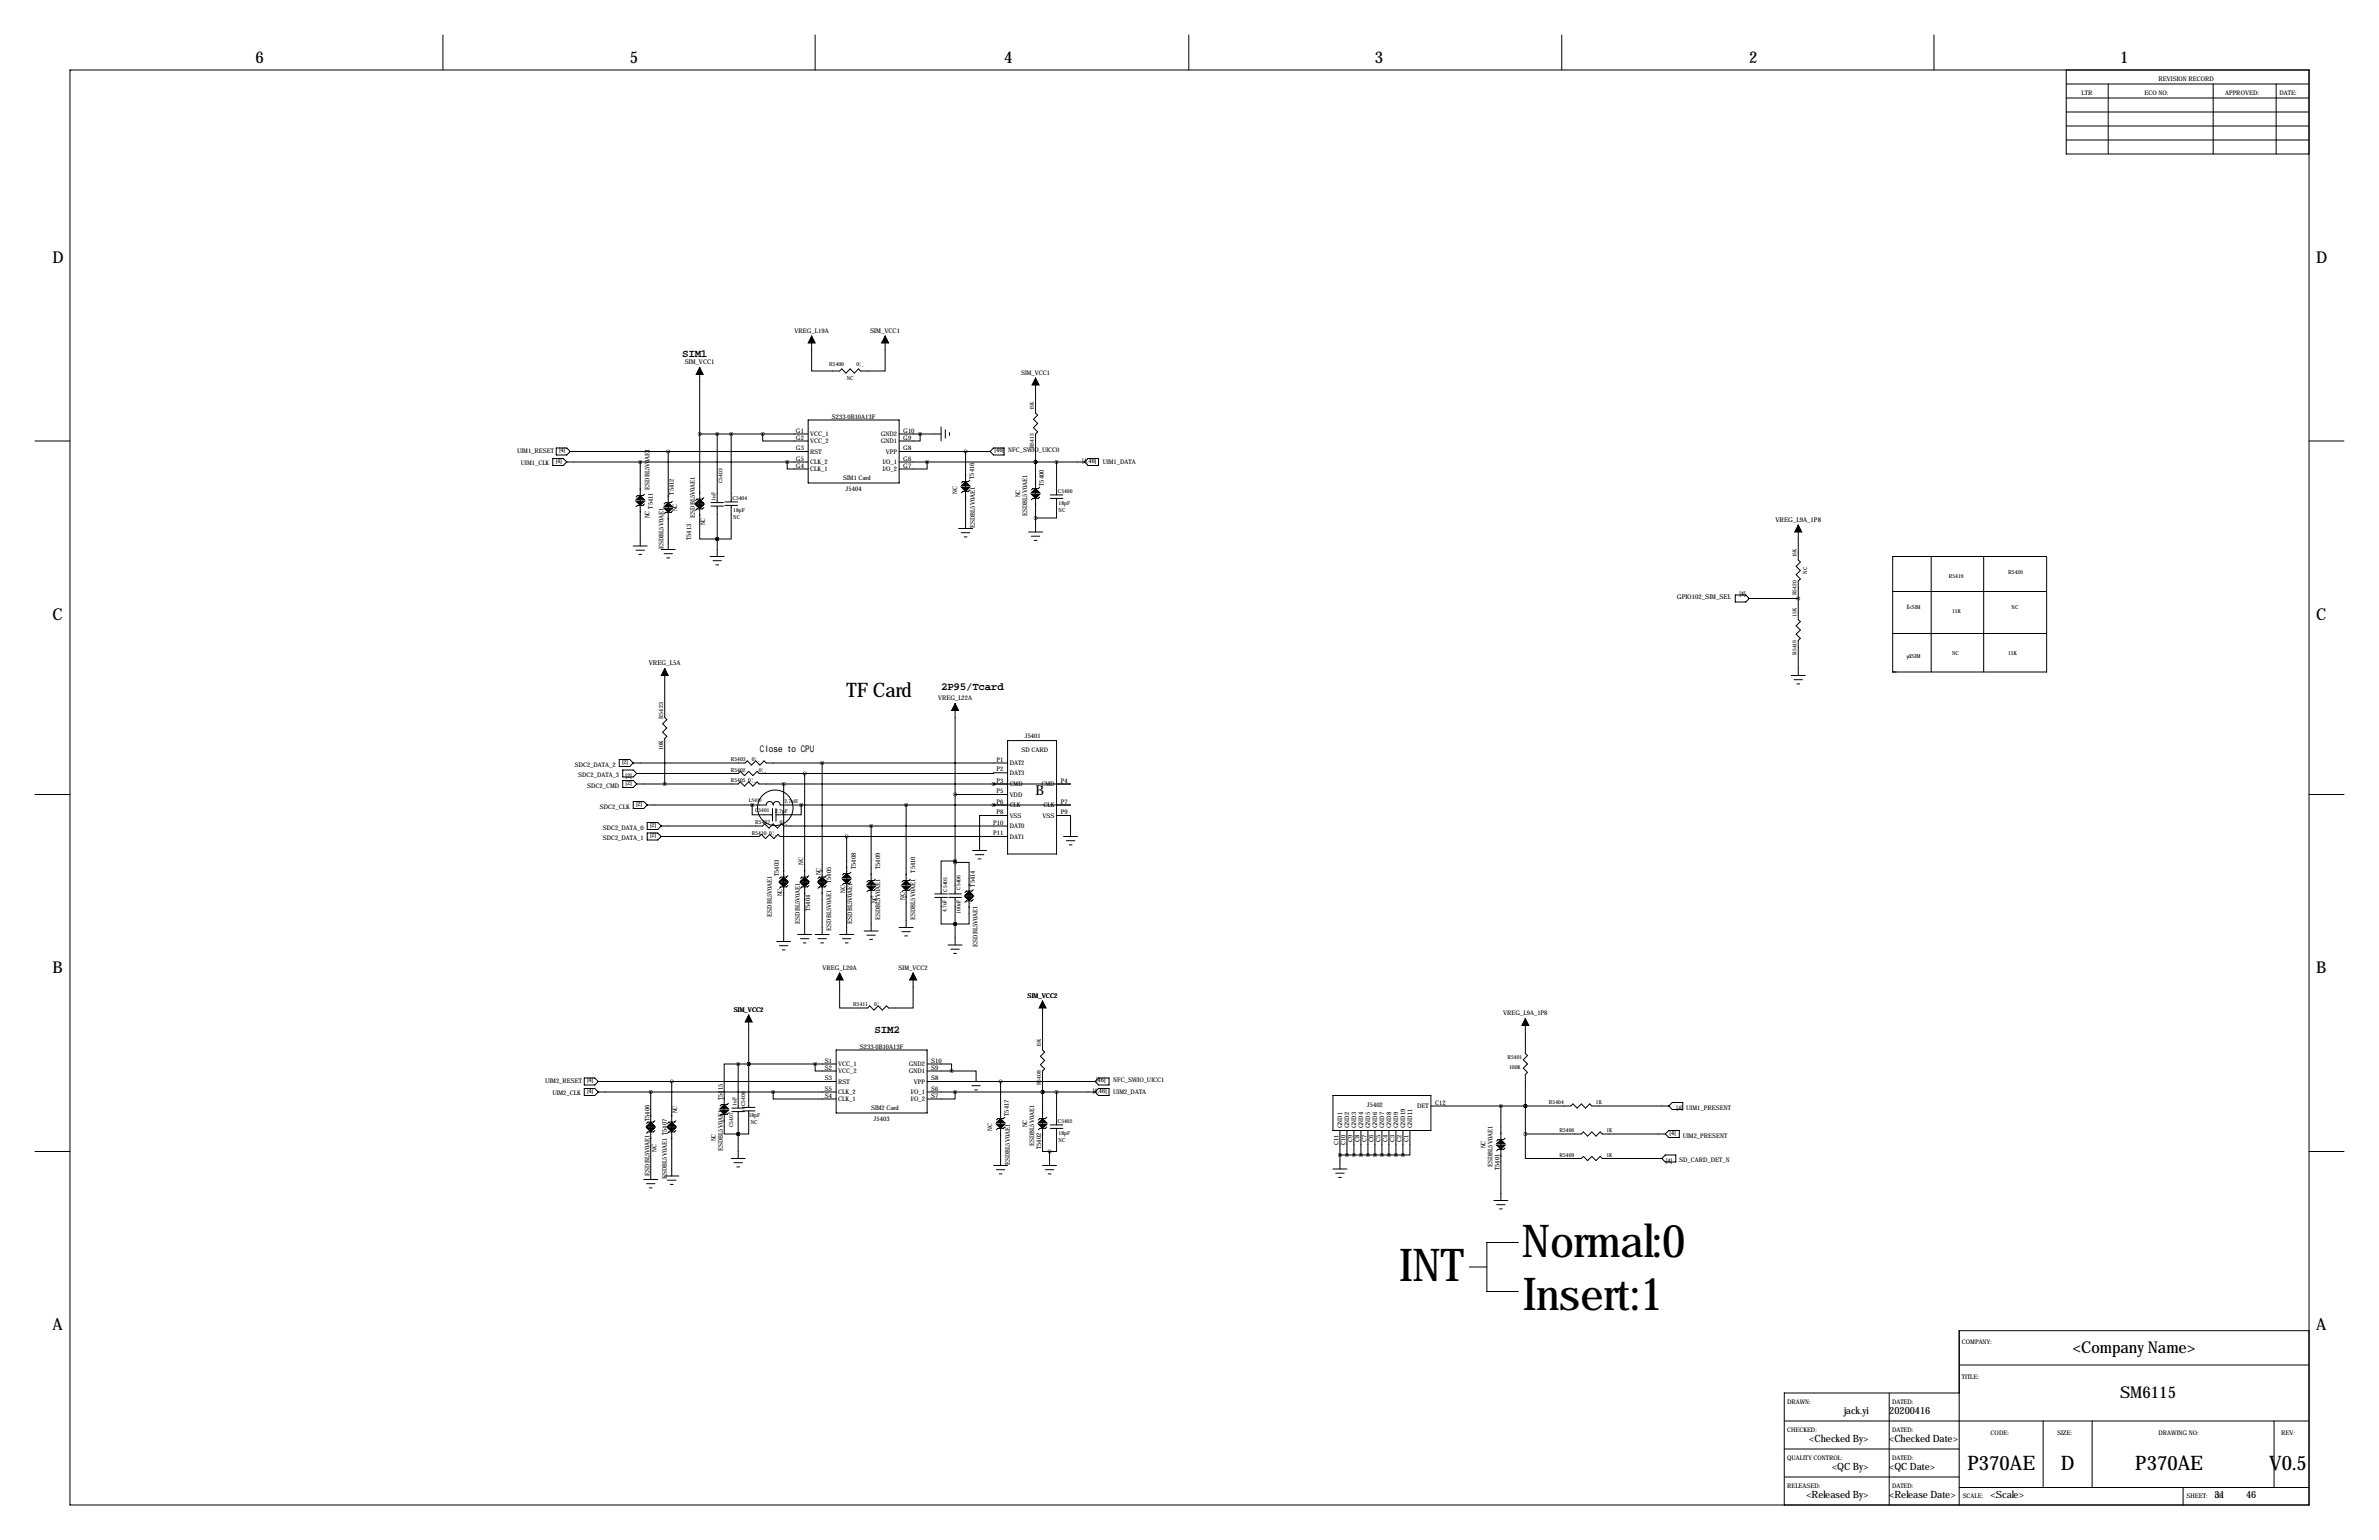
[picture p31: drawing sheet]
<svg xmlns="http://www.w3.org/2000/svg" width="864mm" height="559mm" viewBox="0 0 864 559" stroke-linecap="round" stroke-linejoin="round" font-family="sans-serif">
<defs><g id="words">
<g font-size="16.5">
<text x="552.4" y="455.9">Normal:0</text>
<text x="508" y="464.8">INT</text>
<text x="553" y="475.5">Insert:1</text>
</g>
<g font-size="7.3">
<text x="307.3" y="252.7">TF Card</text>
<text x="714.2" y="533.3">P370AE</text>
<text x="748.1" y="533.3">D</text>
<text x="775.1" y="533.3">P370AE</text>
<text x="823.7" y="533.3">V0.5</text>
</g>
<g font-size="5.9">
<text x="92.7" y="22.9">6</text>
<text x="228.6" y="22.9">5</text>
<text x="364.5" y="22.9">4</text>
<text x="499.1" y="22.9">3</text>
<text x="635" y="22.9">2</text>
<text x="769.6" y="22.9">1</text>
<text x="19" y="95.2">D</text>
<text x="840.7" y="95.2">D</text>
<text x="19" y="224.8">C</text>
<text x="840.7" y="224.8">C</text>
<text x="19" y="353.1">B</text>
<text x="840.7" y="353.1">B</text>
<text x="19" y="482.6">A</text>
<text x="840.7" y="482.6">A</text>
<text x="752.5" y="490.9">&lt;Company Name&gt;</text>
<text x="769.6" y="507.4">SM6115</text>
</g>
<text font-size="4.9" x="375.9" y="288.3">B</text>
<g font-size="4">
<text x="247.6" y="129.5">SIM1</text>
<text x="341.6" y="250.2">2P95/Tcard</text>
<text x="317.5" y="374.6">SIM2</text>
</g>
<g font-size="3.6">
<text x="669.5" y="513">jack.yi</text>
<text x="685.8" y="513">20200416</text>
<text x="656.8" y="523.2">&lt;Checked By&gt;</text>
<text x="685.8" y="523.2">&lt;Checked Date&gt;</text>
<text x="665.1" y="533.3">&lt;QC By&gt;</text>
<text x="685.8" y="533.3">&lt;QC Date&gt;</text>
<text x="655.7" y="543.5">&lt;Released By&gt;</text>
<text x="685.8" y="543.5">&lt;Release Date&gt;</text>
<text x="722.6" y="543.5">&lt;Scale&gt;</text>
<text x="803.9" y="543.5">31</text>
<text x="815.3" y="543.5">46</text>
</g>
<text font-size="3.3" x="275.8" y="272.8">Close to CPU</text>
<g font-size="2.4">
<text x="315.9" y="120.6">SIM_VCC1</text>
<text x="248.6" y="132.1">SIM_VCC1</text>
<text x="644.5" y="189.2">VREG_L9A_1P8</text>
<text x="608.7" y="217.2">GPIO102_SIM_SEL</text>
<text x="631.4" y="216.2">[4]</text>
<text x="235.5" y="241.3">VREG_L5A</text>
<text x="373" y="361.9">SIM_VCC2</text>
<text x="266.3" y="367">SIM_VCC2</text>
</g>
<g font-size="2.3">
<text x="783.6" y="29.2">REVISION RECORD</text>
<text x="755.6" y="34.3">LTR</text>
<text x="778.5" y="34.3">ECO NO:</text>
<text x="807.7" y="34.3">APPROVED:</text>
<text x="827.5" y="34.3">DATE:</text>
<text x="288.4" y="120.6">VREG_L19A</text>
<text x="370.7" y="135.9">SIM_VCC1</text>
<text x="302" y="151.9">S233-0B10A13F</text>
<text x="288.9" y="157">G1</text>
<text x="288.9" y="159.5">G2</text>
<text x="294.1" y="158.2">VCC_1</text>
<text x="294.1" y="160.8">VCC_2</text>
<text x="319.7" y="160.8">GND1</text>
<text x="319.7" y="158.2">GND2</text>
<text x="327.9" y="159.5">G9</text>
<text x="327.9" y="157">G10</text>
<text x="187.7" y="164.3">UIM1_RESET</text>
<text x="203" y="164.1">[4]</text>
<text x="288.9" y="163.3">G3</text>
<text x="288.9" y="167.1">G5</text>
<text x="294.1" y="164.6">RST</text>
<text x="321.5" y="164.6">VPP</text>
<text x="327.9" y="167.1">G6</text>
<text x="327.9" y="163.3">G8</text>
<text x="361.1" y="164.1">[46]</text>
<text x="366" y="163.8">NFC_SWIO_UICC0</text>
<text x="189.1" y="168.7">UIM1_CLK</text>
<text x="201.7" y="168.2">[4]</text>
<text x="288.9" y="169.7">G4</text>
<text x="294.1" y="170.9">CLK_1</text>
<text x="294.1" y="168.4">CLK_2</text>
<text x="320.5" y="168.4">I/O_1</text>
<text x="320.5" y="170.9">I/O_2</text>
<text x="327.9" y="169.7">G7</text>
<text x="353.6" y="173.8" transform="rotate(-90 353.6 173.8)">T5416</text>
<text x="392.9" y="168.2">[4,46]</text>
<text x="400.3" y="168.4">UIM1_DATA</text>
<text x="235.7" y="177.7" transform="rotate(-90 235.7 177.7)">ESDBL5V0AE1</text>
<text x="244.6" y="179.5" transform="rotate(-90 244.6 179.5)">T5412</text>
<text x="306.1" y="174.3">SIM1 Card</text>
<text x="307" y="178.1">J5404</text>
<text x="347.5" y="179.2" transform="rotate(-90 347.5 179.2)">NC</text>
<text x="379" y="176.3" transform="rotate(-90 379 176.3)">T5400</text>
<text x="237" y="184.6" transform="rotate(-90 237 184.6)">T5411</text>
<text x="245.9" y="185.6" transform="rotate(-90 245.9 185.6)">NC</text>
<text x="370.3" y="180.5" transform="rotate(-90 370.3 180.5)">NC</text>
<text x="235.7" y="188.1" transform="rotate(-90 235.7 188.1)">NC</text>
<text x="252.2" y="187.9" transform="rotate(-90 252.2 187.9)">ESDBL5V0AE1</text>
<text x="256" y="190.7" transform="rotate(-90 256 190.7)">NC</text>
<text x="353.8" y="191.7" transform="rotate(-90 353.8 191.7)">ESDBL5V0AE1</text>
<text x="372.9" y="187.3" transform="rotate(-90 372.9 187.3)">ESDBL5V0AE1</text>
<text x="251" y="196" transform="rotate(-90 251 196)">T5413</text>
<text x="240.8" y="199.3" transform="rotate(-90 240.8 199.3)">ESDBL5V0AE1</text>
<text x="340.5" y="254">VREG_L22A</text>
<text x="372" y="267.7">J5401</text>
<text x="370.8" y="272.8">SD CARD</text>
<text x="208.6" y="278.1">SDC2_DATA_2</text>
<text x="209.9" y="281.9">SDC2_DATA_3</text>
<text x="225.9" y="277.4">[2]</text>
<text x="361.7" y="276.4">P1</text>
<text x="361.7" y="279.9">P2</text>
<text x="366.5" y="277.6">DAT2</text>
<text x="366.5" y="281.2">DAT3</text>
<text x="213.2" y="285.8">SDC2_CMD</text>
<text x="227.1" y="285">[2]</text>
<text x="227.1" y="282.2">[2]</text>
<text x="361.7" y="284">P3</text>
<text x="361.7" y="287.8">P5</text>
<text x="366.5" y="285.2">CMD</text>
<text x="378" y="285.2">CMD</text>
<text x="385.1" y="284">P4</text>
<text x="217.8" y="293.4">SDC2_CLK</text>
<text x="230.9" y="292.6">[2]</text>
<text x="361.7" y="291.6">P6</text>
<text x="366.5" y="289.1">VDD</text>
<text x="366.5" y="292.9">CLK</text>
<text x="378.8" y="292.9">CLK</text>
<text x="385.1" y="291.6">P7</text>
<text x="360.5" y="299.2">P10</text>
<text x="361.7" y="295.4">P8</text>
<text x="366.5" y="296.7">VSS</text>
<text x="378.4" y="296.7">VSS</text>
<text x="385.1" y="295.4">P9</text>
<text x="218.8" y="301">SDC2_DATA_0</text>
<text x="218.8" y="304.8">SDC2_DATA_1</text>
<text x="236" y="300.2">[2]</text>
<text x="236" y="303.8">[2]</text>
<text x="360.5" y="303">P11</text>
<text x="366.5" y="300.5">DAT0</text>
<text x="366.5" y="304.3">DAT1</text>
<text x="282.7" y="317.9" transform="rotate(-90 282.7 317.9)">T5403</text>
<text x="291.6" y="313.9" transform="rotate(-90 291.6 313.9)">NC</text>
<text x="297.9" y="317.7" transform="rotate(-90 297.9 317.7)">NC</text>
<text x="310.6" y="315.4" transform="rotate(-90 310.6 315.4)">T5408</text>
<text x="319.5" y="315.4" transform="rotate(-90 319.5 315.4)">T5409</text>
<text x="332.2" y="316.7" transform="rotate(-90 332.2 316.7)">T5410</text>
<text x="301.8" y="320.5" transform="rotate(-90 301.8 320.5)">T5405</text>
<text x="353.8" y="321.7" transform="rotate(-90 353.8 321.7)">T5414</text>
<text x="284" y="325.3" transform="rotate(-90 284 325.3)">NC</text>
<text x="306.8" y="324" transform="rotate(-90 306.8 324)">NC</text>
<text x="318.3" y="327.8" transform="rotate(-90 318.3 327.8)">NC</text>
<text x="328.4" y="326.6" transform="rotate(-90 328.4 326.6)">NC</text>
<text x="280.2" y="332.6" transform="rotate(-90 280.2 332.6)">ESDBL5V0AE1</text>
<text x="290.3" y="335.2" transform="rotate(-90 290.3 335.2)">ESDBL5V0AE1</text>
<text x="294.1" y="330.6" transform="rotate(-90 294.1 330.6)">T5404</text>
<text x="309.4" y="335.2" transform="rotate(-90 309.4 335.2)">ESDBL5V0AE1</text>
<text x="319.5" y="333.9" transform="rotate(-90 319.5 333.9)">ESDBL5V0AE1</text>
<text x="332.2" y="333.9" transform="rotate(-90 332.2 333.9)">ESDBL5V0AE1</text>
<text x="301.8" y="337.7" transform="rotate(-90 301.8 337.7)">ESDBL5V0AE1</text>
<text x="354.8" y="343.6" transform="rotate(-90 354.8 343.6)">ESDBL5V0AE1</text>
<text x="298.6" y="351.8">VREG_L20A</text>
<text x="326.2" y="351.8">SIM_VCC2</text>
<text x="545.7" y="368.3">VREG_L9A_1P8</text>
<text x="312.1" y="380.5">S233-0B10A13F</text>
<text x="299.4" y="385.6">S1</text>
<text x="299.4" y="388.1">S2</text>
<text x="304.3" y="386.8">VCC_1</text>
<text x="304.3" y="389.4">VCC_2</text>
<text x="329.9" y="389.4">GND1</text>
<text x="329.9" y="386.8">GND2</text>
<text x="338.1" y="388.1">S9</text>
<text x="338.1" y="385.6">S10</text>
<text x="197.9" y="392.9">UIM2_RESET</text>
<text x="213.2" y="392.7">[4]</text>
<text x="299.4" y="391.9">S3</text>
<text x="299.4" y="395.7">S5</text>
<text x="304.3" y="393.2">RST</text>
<text x="331.7" y="393.2">VPP</text>
<text x="338.1" y="395.7">S6</text>
<text x="338.1" y="391.9">S8</text>
<text x="397.9" y="392.7">[46]</text>
<text x="404.1" y="392.4">NFC_SWIO_UICC1</text>
<text x="200.5" y="397.3">UIM2_CLK</text>
<text x="213.2" y="396.8">[4]</text>
<text x="262.4" y="399.2" transform="rotate(-90 262.4 399.2)">T5415</text>
<text x="299.4" y="398.3">S4</text>
<text x="304.3" y="399.5">CLK_1</text>
<text x="304.3" y="397">CLK_2</text>
<text x="330.6" y="397">I/O_1</text>
<text x="330.6" y="399.5">I/O_2</text>
<text x="338.1" y="398.3">S7</text>
<text x="396.7" y="396.8">[4,46]</text>
<text x="404.1" y="397">UIM2_DATA</text>
<text x="496.2" y="401.6">J5402</text>
<text x="521" y="400.8">C12</text>
<text x="235.7" y="406.8" transform="rotate(-90 235.7 406.8)">T5406</text>
<text x="245.9" y="404" transform="rotate(-90 245.9 404)">NC</text>
<text x="316.2" y="402.9">SIM2 Card</text>
<text x="317.1" y="406.7">J5403</text>
<text x="366.3" y="404.9" transform="rotate(-90 366.3 404.9)">T5417</text>
<text x="514.5" y="402.1">DET</text>
<text x="608.6" y="402.9">[4] UIM1_PRESENT</text>
<text x="360.2" y="410.4" transform="rotate(-90 360.2 410.4)">NC</text>
<text x="372.9" y="409.1" transform="rotate(-90 372.9 409.1)">NC</text>
<text x="487.2" y="409.4" transform="rotate(-90 487.2 409.4)">GND1</text>
<text x="489.7" y="409.4" transform="rotate(-90 489.7 409.4)">GND2</text>
<text x="492.3" y="409.4" transform="rotate(-90 492.3 409.4)">GND3</text>
<text x="494.8" y="409.4" transform="rotate(-90 494.8 409.4)">GND4</text>
<text x="497.3" y="409.4" transform="rotate(-90 497.3 409.4)">GND5</text>
<text x="499.9" y="409.4" transform="rotate(-90 499.9 409.4)">GND6</text>
<text x="502.4" y="409.4" transform="rotate(-90 502.4 409.4)">GND7</text>
<text x="505" y="409.4" transform="rotate(-90 505 409.4)">GND8</text>
<text x="507.5" y="409.4" transform="rotate(-90 507.5 409.4)">GND9</text>
<text x="510" y="409.4" transform="rotate(-90 510 409.4)">GND19</text>
<text x="512.6" y="409.4" transform="rotate(-90 512.6 409.4)">GND11</text>
<text x="606.1" y="411.7">[4]</text>
<text x="610.9" y="412.8">UIM2_PRESENT</text>
<text x="238.3" y="418" transform="rotate(-90 238.3 418)">NC</text>
<text x="259.8" y="414.2" transform="rotate(-90 259.8 414.2)">NC</text>
<text x="262.4" y="417.7" transform="rotate(-90 262.4 417.7)">ESDBL5V0AE1</text>
<text x="375.4" y="415.9" transform="rotate(-90 375.4 415.9)">ESDBL5V0AE1</text>
<text x="378" y="417" transform="rotate(-90 378 417)">T5402</text>
<text x="485.9" y="415.6" transform="rotate(-90 485.9 415.6)">C11</text>
<text x="488.4" y="415.6" transform="rotate(-90 488.4 415.6)">C10</text>
<text x="491" y="414.4" transform="rotate(-90 491 414.4)">C9</text>
<text x="493.5" y="414.4" transform="rotate(-90 493.5 414.4)">C8</text>
<text x="496.1" y="414.4" transform="rotate(-90 496.1 414.4)">C7</text>
<text x="498.6" y="414.4" transform="rotate(-90 498.6 414.4)">C6</text>
<text x="501.1" y="414.4" transform="rotate(-90 501.1 414.4)">C5</text>
<text x="503.7" y="414.4" transform="rotate(-90 503.7 414.4)">C4</text>
<text x="506.2" y="414.4" transform="rotate(-90 506.2 414.4)">C3</text>
<text x="508.8" y="414.4" transform="rotate(-90 508.8 414.4)">C2</text>
<text x="511.3" y="414.4" transform="rotate(-90 511.3 414.4)">C1</text>
<text x="539.2" y="416.7" transform="rotate(-90 539.2 416.7)">NC</text>
<text x="366.5" y="422.8" transform="rotate(-90 366.5 422.8)">ESDBL5V0AE1</text>
<text x="541.8" y="423.6" transform="rotate(-90 541.8 423.6)">ESDBL5V0AE1</text>
<text x="544.3" y="424.6" transform="rotate(-90 544.3 424.6)">T5401</text>
<text x="604.8" y="421.9">[4]</text>
<text x="609.6" y="421.6">SD_CARD_DET_N</text>
<text x="235.7" y="426.6" transform="rotate(-90 235.7 426.6)">ESDBL5V0AE1</text>
<text x="242.1" y="427.9" transform="rotate(-90 242.1 427.9)">ESDBL5V0AE1 T5407</text>
<text x="712.2" y="487.7">COMPANY:</text>
<text x="712.2" y="500.4">TITLE:</text>
<text x="648.7" y="509.3">DRAWN:</text>
<text x="686.8" y="509.3">DATED:</text>
<text x="648.7" y="519.4">CHECKED:</text>
<text x="686.8" y="519.4">DATED:</text>
<text x="722.6" y="520.7">CODE:</text>
<text x="746.8" y="520.7">SIZE:</text>
<text x="783.6" y="520.7">DRAWING NO:</text>
<text x="828" y="520.7">REV:</text>
<text x="648.7" y="529.6">QUALITY CONTROL:</text>
<text x="686.8" y="529.6">DATED:</text>
<text x="648.7" y="539.8">RELEASED:</text>
<text x="686.8" y="539.8">DATED:</text>
<text x="712.5" y="543.6">SCALE:</text>
<text x="793.7" y="543.6">SHEET:</text>
<text x="804" y="543.6">OF</text>
</g>
<g font-size="2.1">
<text x="240.7" y="260.7" transform="rotate(-90 240.7 260.7)">R5423</text>
<text x="240.7" y="272.2" transform="rotate(-90 240.7 272.2)">10K</text>
</g>
<g font-size="2">
<text x="301" y="132.7">R5400</text>
<text x="307.4" y="137.8">NC</text>
<text x="310.9" y="132.7">0¦¸</text>
<text x="375.3" y="148.9" transform="rotate(-90 375.3 148.9)">15K</text>
<text x="375.3" y="162.7" transform="rotate(-90 375.3 162.7)">R5413</text>
<text x="262.3" y="175.3" transform="rotate(-90 262.3 175.3)">C5403</text>
<text x="384" y="178.8">C5400</text>
<text x="259.7" y="181.6" transform="rotate(-90 259.7 181.6)">1uF</text>
<text x="265.9" y="181.4">C5404</text>
<text x="266.2" y="185.9">18pF</text>
<text x="384.3" y="183.4">18pF</text>
<text x="384.3" y="185.7">NC</text>
<text x="266.2" y="188.2">NC</text>
<text x="652.2" y="202.2" transform="rotate(-90 652.2 202.2)">15K</text>
<text x="656" y="208.2" transform="rotate(-90 656 208.2)">NC</text>
<text x="707.4" y="209.6">R5419</text>
<text x="729" y="208.3">R5420</text>
<text x="652.2" y="216.1" transform="rotate(-90 652.2 216.1)">R5420</text>
<text x="692.1" y="221">Ë«SIM</text>
<text x="730.2" y="221">NC</text>
<text x="652.2" y="223.8" transform="rotate(-90 652.2 223.8)">15K</text>
<text x="708.7" y="222.3">15K</text>
<text x="652.2" y="237.7" transform="rotate(-90 652.2 237.7)">R5419</text>
<text x="692.1" y="238.8">µ¥SIM</text>
<text x="708.7" y="237.5">NC</text>
<text x="729" y="237.5">15K</text>
<text x="265.3" y="276.2">R5403</text>
<text x="265.3" y="280.1">R5402</text>
<text x="272.9" y="276.2">0¦¸</text>
<text x="275.5" y="280.1">0¦¸</text>
<text x="265.3" y="283.9">R5405</text>
<text x="271.6" y="283.9">0¦¸</text>
<text x="271.8" y="290.8">L5400</text>
<text x="284.7" y="291.3">2.7nH</text>
<text x="274.1" y="294.7">C5401</text>
<text x="274.2" y="299.1">R5407</text>
<text x="281.4" y="294.9">2.7pF</text>
<text x="283.1" y="299.1">0¦¸</text>
<text x="272.9" y="302.9">R5410</text>
<text x="279.3" y="302.9">0¦¸</text>
<text x="343.8" y="323.6" transform="rotate(-90 343.8 323.6)">C5405</text>
<text x="348.6" y="322.8" transform="rotate(-90 348.6 322.8)">C5406</text>
<text x="343.6" y="331" transform="rotate(-90 343.6 331)">4.7uF</text>
<text x="348.6" y="331.6" transform="rotate(-90 348.6 331.6)">100nF</text>
<text x="309.7" y="365.1">R5411</text>
<text x="317.4" y="365.1">0¦¸</text>
<text x="377.8" y="380" transform="rotate(-90 377.8 380)">15K</text>
<text x="547.2" y="384.2">R5401</text>
<text x="547.8" y="388">100K</text>
<text x="377.8" y="393.9" transform="rotate(-90 377.8 393.9)">R5408</text>
<text x="267.4" y="401.3" transform="rotate(-90 267.4 401.3)">1uF</text>
<text x="270.5" y="401.3" transform="rotate(-90 270.5 401.3)">C5408</text>
<text x="562.3" y="400.7">R5404</text>
<text x="579.3" y="400.7">1K</text>
<text x="271.8" y="405.1">18pF</text>
<text x="272.5" y="407.9">NC</text>
<text x="384" y="407.4">C5402</text>
<text x="266.1" y="408.9" transform="rotate(-90 266.1 408.9)">C5407</text>
<text x="384.3" y="412">18pF</text>
<text x="566.1" y="410.9">R5406</text>
<text x="583.1" y="410.9">1K</text>
<text x="384.3" y="414.3">NC</text>
<text x="566.1" y="419.8">R5409</text>
<text x="583.1" y="419.8">1K</text>
</g>
<g font-size="1">
<text x="285.1" y="317.8" transform="rotate(-90 285.1 317.8)">+</text>
<text x="292.7" y="317.8" transform="rotate(-90 292.7 317.8)">+</text>
<text x="299" y="317.8" transform="rotate(-90 299 317.8)">+</text>
<text x="307.9" y="316.5" transform="rotate(-90 307.9 316.5)">+</text>
<text x="285.1" y="322.8" transform="rotate(-90 285.1 322.8)">+</text>
<text x="292.7" y="322.8" transform="rotate(-90 292.7 322.8)">+</text>
<text x="299" y="322.8" transform="rotate(-90 299 322.8)">+</text>
<text x="307.9" y="321.6" transform="rotate(-90 307.9 321.6)">+</text>
<text x="316.8" y="319" transform="rotate(-90 316.8 319)">+</text>
<text x="329.5" y="319" transform="rotate(-90 329.5 319)">+</text>
<text x="352.4" y="322.8" transform="rotate(-90 352.4 322.8)">+</text>
<text x="316.8" y="324.1" transform="rotate(-90 316.8 324.1)">+</text>
<text x="329.5" y="324.1" transform="rotate(-90 329.5 324.1)">+</text>
<text x="352.4" y="327.9" transform="rotate(-90 352.4 327.9)">+</text>
</g>
</g></defs>
<g fill="none" stroke="#000" stroke-width=".36">
<path d="M160.8 12.7v12.7M295.9 12.7v12.7M431.5 12.7v12.7M566.9 12.7v12.7M702.1 12.7v12.7M25.4 25.4h812.8v520.7h-812.8zM750.1 25.4v30.5h88.1M750.1 35.6h88.1M750.1 30.5h88.1M765.3 30.5v25.4M803.4 30.5v25.4M826.3 30.5v25.4"/>
<path d="M750.1 50.8h88.1M750.1 45.7h88.1M750.1 40.6h88.1M254 133.3v62.3h6.3M294.6 121.9v12.7h10.2l.8-.7 1.5 1.5 1.5-1.5 1.5 1.5 1.6-1.5 .7 .7h8.9v-12.7M375.9 137.2v12.7l.8 .7-1.5 1.5 1.5 1.6-1.5 1.5 1.5 1.5-.8 .8v35.5M254 157.5h39.4M260.3 157.5v24.9M265.4 157.5v24.6M276.9 157.5v2.5h16.5M293.4 152.4h33v22.9h-33zM326.4 157.5h15.2"/>
<path d="M334 157.5v2.5h-7.6M341.6 154.9v5.1M343.2 156v3M344.7 157v1M12.7 160h12.7M200.7 166.4h3.8l1.2 1.2-1.2 1.3h-3.8zM201.9 162.6h3.8l1.3 1.2-1.3 1.3h-3.8zM205.7 167.6h87.7M207 163.8h86.4M232.4 167.6v30.5M233.9 179.3l-.5 .5h-2l-.5 .5M242.6 163.8v35.6"/>
<path d="M285.8 167.6v2.6h7.6M326.4 163.8h33M326.4 167.6h67.3M336.5 167.6v2.6h-10.1M350.5 163.8v28M352 174.2l-.5 .6h-2l-.5 .5M352 177.8l-.5 .5h-2l-.5 .5M359.4 163.8l1.3-1.2h3.8v2.5h-3.8zM375.9 167.6h.1M377.4 176.8l-.5 .5h-2l-.5 .5M381.3 179.6h4.5M383.5 167.6v12"/>
<path d="M395 166.4h3.8v2.5h-3.8l-1.3-1.3zM838.2 160h12.7M229.9 198.1h5M230.9 199.6h3M233.9 182.9l-.5 .5h-2l-.5 .5M240 199.4h5.1M244.1 181.9l-.5 .5h-2l-.6 .5M244.1 185.4l-.5 .5h-2l-.6 .5M255.5 180.6l-.5 .5h-2l-.5 .5M255.5 184.1l-.5 .6h-2l-.5 .5M258.1 182.4h4.5M258.1 183.6h4.5"/>
<path d="M260.3 195.6h.1M260.3 183.6v18.3M263.1 183.4h4.6M263.1 182.1h4.6M265.4 183.4v12.2h-5.1M348 191.8h5.1M349 193.3h3M350 194.8h1M373.4 193h5.1M374.4 194.6h3M375.4 196.1h1M377.4 180.3l-.5 .5h-2l-.5 .6"/>
<path d="M381.3 180.8h4.5M383.5 180.8v7.2h-7.6M652.8 190.5v12.7l.7 .8-1.5 1.5 1.5 1.5-1.5 1.5 1.5 1.6-.7 .7v14l.7 .8-1.5 1.5 1.5 1.5-1.5 1.5 1.5 1.5-.7 .8v12.7M231.9 201.2h1M241 200.9h3.1M242.1 202.4h1M257.8 201.9h5.1M258.8 203.5h3.1M259.8 205h1.1M629.9 215.9h3.8l1.3 1.3-1.3 1.2h-3.8zM635 217.2h17.8M687.1 201.9h55.8v41.9h-55.8z"/>
<path d="M687.1 214.6h55.8M701 201.9v41.9M720.1 201.9v41.9M687.1 229.9h55.8M241.3 242.6v17.7l.8 .8-1.6 1.5 1.6 1.6-1.6 1.5 1.6 1.5-.8 .8v16.5M346.7 255.3v69.1M650.2 245.1h5.1M651.3 246.6h3M652.3 248.2h1M224.8 275.6h3.8l1.3 1.3-1.3 1.2h-3.8zM226.1 279.4h3.8l1.2 1.3-1.2 1.2h-3.8zM229.9 276.9h40.6l.8-.8 1.5 1.5 1.5-1.5 1.5 1.5 1.6-1.5 .7 .8h87.7"/>
<path d="M298.4 276.9v62.2M365.8 268.7h17.7v41.2h-17.7zM12.7 288.3h12.7M226.1 283.2h3.8l1.2 1.3-1.2 1.3h-3.8zM229.9 290.8h3.8l1.2 1.3-1.2 1.3h-3.8zM231.1 280.7h36.9l.7-.8 1.6 1.5 1.5-1.5 1.5 1.5 1.5-1.5 .8 .8h16.5M231.1 284.5h36.9l.7-.8 1.6 1.5 1.5-1.5 1.5 1.5 1.5-1.5 .8 .8h113M234.9 292.1h43.2a1.27 1.27 0 0 1 1.3-1.3 1.27 1.27 0 0 1 1.3 1.3 1.27 1.27 0 0 1 1.2-1.3 1.27 1.27 0 0 1 1.3 1.3h105.4M234.9 298.4h3.9l1.2 1.3-1.2 1.3h-3.9zM240 299.7h36.9l.7-.7 1.5 1.5 1.6-1.5 1.5 1.5 1.5-1.5 .8 .7h81.3M273 292.1v3.6h7.4M280.4 293.4v4.5"/>
<path d="M281.7 293.4v4.5M284.5 284.5v57.1M290.8 292.1v3.6h-9.1M292.1 280.7v58.4M316.2 299.7v38.1M328.9 292.1v44.4M346.7 288.3h19.1M360.7 284.5h.1M360.7 292.1h.1M365.8 280.4h-5.1v.3h-68.6M365.8 295.9h-10.2v12.7M383.5 295.9h5.1v7.6"/>
<path d="M838.2 288.3h12.7M234.9 302.3h3.9l1.2 1.2-1.2 1.3h-3.9zM240 303.5h35.6l.8-.7 1.5 1.5 1.5-1.5 1.5 1.5 1.5-1.5 .8 .7h82.6M286 317.8l-.5 .5h-2l-.5 .5M293.6 317.8l-.5 .5h-2l-.5 .5M300 317.8l-.5 .5h-2.1l-.5 .5M307.3 303.5v35.6M308.9 316.5l-.5 .5h-2.1l-.5 .5M317.8 319l-.6 .5h-2l-.5 .5M330.5 319l-.6 .5h-2l-.5 .5M346.7 312.4h-5.1v12M346.7 312.9h5.1v22.4h-5.1"/>
<path d="M353.1 308.6h5M354.1 310.1h3M355.1 311.7h1M386.1 303.5h5.1M387.1 305.1h3M388.1 306.6h1M286 321.3l-.5 .5h-2l-.5 .5M289.6 339.1h5M293.6 321.3l-.5 .5h-2l-.5 .5M295.9 339.1h5.1M300 321.3l-.5 .5h-2.1l-.5 .5M304.8 339.1h5.1"/>
<path d="M308.9 320l-.5 .5h-2.1l-.5 .6M313.7 337.8h5.1M314.7 339.3h3.1M317.8 322.6l-.6 .5h-2l-.5 .5M326.4 336.5h5.1M327.4 338.1h3.1M328.4 339.6h1M330.5 322.6l-.6 .5h-2l-.5 .5M339.3 325.6h4.6M339.3 324.4h4.6M341.6 325.6v9.7h5.1M344.4 325.6h4.6"/>
<path d="M344.4 324.4h4.6M346.7 335.3h.1M346.7 325.6v17.3M353.3 322.8l-.5 .5h-2l-.5 .5M353.3 326.4l-.5 .5h-2l-.5 .5M281.9 341.6h5.1M283 343.2h3M284 344.7h1M290.6 340.6h3M291.6 342.1h1M296.9 340.6h3.1M297.9 342.1h1.1"/>
<path d="M304.8 353.1v12.7h10.2l.7-.8 1.5 1.5 1.6-1.5 1.5 1.5 1.5-1.5 .8 .8h8.9v-12.7M305.8 340.6h3.1M306.8 342.1h1M315.7 340.9h1M344.2 342.9h5M345.2 344.4h3M346.2 345.9h1M271.8 368.3v33.5M378.5 363.2v17.8l.7 .8-1.5 1.5 1.5 1.5-1.5 1.5 1.5 1.6-.7 .7v29.2h2.5M553.7 369.6v12.7l.8 .7-1.5 1.6 1.5 1.5-1.5 1.5 1.5 1.5-.8 .8v21.6M212.1 395h3.8l1.3 1.2-1.3 1.3h-3.8zM212.1 391.2h3.8l1.3 1.2-1.3 1.3h-3.8z"/>
<path d="M217.2 392.4h86.3M217.2 396.2h86.3M236.2 396.2v31.8M243.8 392.4v34.3M268 386.1h-5.1v25.4h5.1M268 386.1v16M268 386.1h35.5M271.8 386.1h.1M280.7 396.2v2.6h22.8M295.9 386.1v2.5h7.6M303.5 381h33v22.9h-33zM336.5 386.1h8.9v2.5"/>
<path d="M336.5 388.6h8.9M336.5 392.4h61M336.5 396.2h61M345.4 388.6h8.9v3.8M346.7 396.2v2.6h-10.2M352.8 394h3.1M353.8 395.5h1M363.2 392.4v30.5M378.5 396.2h.1M383.5 396.2v12M398.8 395h3.8v2.5h-3.8l-1.3-1.3zM398.8 391.2h3.8v2.5h-3.8l-1.3-1.3z"/>
<path d="M483.9 397.5h35.5v12.7h-35.5zM12.7 417.8h12.7M237.7 406.7l-.5 .5h-2l-.5 .5M237.7 410.2l-.5 .5h-2l-.5 .5M245.4 406.7l-.5 .5h-2.1l-.5 .5M245.4 410.2l-.5 .5h-2.1l-.5 .5M264.4 400.3l-.5 .5h-2l-.5 .5M264.4 403.9l-.5 .5h-2l-.5 .5M265.7 402.1h4.6M265.7 403.4h4.6M268 411.5h.1M268 403.4v17"/>
<path d="M269.5 403.1h4.6M269.5 401.8h4.6M271.8 403.1v8.4h-3.8M364.7 405.4l-.5 .5h-2l-.5 .5M364.7 408.9l-.5 .5h-2l-.5 .6M380 405.4l-.5 .5h-2.1l-.5 .5M380 408.9l-.5 .5h-2.1l-.5 .6M381 417.8v5.1M381.3 409.4h4.5M381.3 408.2h4.5M383.5 409.4v8.4h-2.5M486.4 410.2v14"/>
<path d="M486.4 419.1h22.9M488.9 410.2v8.9M491.5 410.2v8.9M494 410.2v8.9M496.6 410.2v8.9M499.1 410.2v8.9M501.6 410.2v8.9M504.2 410.2v8.9M506.7 410.2v8.9M509.3 410.2v8.9M511.8 410.2v8.9h-2.5M519.4 401.3h50.8l.8-.7 1.5 1.5 1.5-1.5 1.6 1.5 1.5-1.5 .7 .7h28"/>
<path d="M544.8 401.3v34.3M546.4 413l-.6 .5h-2l-.5 .5M546.4 416.6l-.6 .5h-2l-.5 .5M553.7 401.3h.1M553.7 411.5v8.9h20.3l.8-.8 1.5 1.5 1.5-1.5 1.6 1.5 1.5-1.5 .8 .8h21.5M553.7 411.5h20.3l.8-.8 1.5 1.5 1.5-1.5 1.6 1.5 1.5-1.5 .8 .8h22.8M604.5 419.1h3.8v2.5h-3.8l-1.3-1.2zM605.8 410.2h3.8v2.6h-3.8l-1.3-1.3zM605.8 401.3l1.3-1.3h3.8v2.6h-3.8zM838.2 417.8h12.7M233.7 428h5.1M234.7 429.5h3"/>
<path d="M235.7 431h1M241.3 426.7h5.1M242.3 428.2h3.1M243.3 429.8h1M265.4 420.4h5.1M266.4 421.9h3.1M267.5 423.4h1M360.7 422.9h5.1M361.7 424.4h3M362.7 426h1M378.5 422.9h5M379.5 424.4h3"/>
<path d="M380.5 426h1M483.9 424.2h5M484.9 425.7h3M485.9 427.2h1M542.3 435.6h5.1M543.3 437.1h3.1M544.3 438.7h1M533.4 459.7h6.4M551.2 450.8h-11.4v17.8h11.4M711.2 495.3h127M838.2 482.9h-127v63.2M647.7 515.6h190.5"/>
<path d="M685.8 505.5v40.6M711.2 505.5h-63.5v40.6M741.7 515.6v24.2M759.5 515.6v24.2M825.5 515.6v24.2M647.7 535.9h63.5M647.7 525.8h63.5M711.2 539.8h127M792.5 539.8v6.3"/>
<circle cx="281.4" cy="293.1" r="6.5"/>
</g>
<g fill="#000" stroke="#000" stroke-width=".36">
<path d="M254 133.3l1.3 2.6h-2.6zM294.6 121.9l1.3 2.6h-2.5zM321.3 121.9l1.3 2.6h-2.6zM375.9 137.2l1.3 2.5h-2.6zM230.9 181.4l1.5-1.6 1.5 1.6zM350.5 174.8l1.5 1.5h-3zM349 176.8h3l-1.5 1.5zM375.9 177.3l1.5 1.5h-3zM230.9 181.9h3l-1.5 1.5zM242.6 182.4l1.5 1.5h-3.1zM241 184.4h3.1l-1.5 1.5zM254 181.1l1.5 1.5h-3z"/>
<path d="M252.5 183.1h3l-1.5 1.6zM374.4 179.3h3l-1.5 1.5zM652.8 190.5l1.2 2.5h-2.5zM241.3 242.6l1.3 2.5h-2.6zM346.7 255.3l1.3 2.5h-2.6zM284.5 318.3l1.5 1.5h-3zM292.1 318.3l1.5 1.5h-3zM298.4 318.3l1.6 1.5h-3.1zM305.8 318.5l1.5-1.5 1.6 1.5zM314.7 321.1l1.5-1.6 1.6 1.6zM328.9 319.5l1.6 1.6h-3.1zM283 320.3h3l-1.5 1.5z"/>
<path d="M290.6 320.3h3l-1.5 1.5zM296.9 320.3h3.1l-1.6 1.5zM305.8 319h3.1l-1.6 1.5zM314.7 321.6h3.1l-1.6 1.5zM327.4 321.6h3.1l-1.6 1.5zM350.3 324.9l1.5-1.6 1.5 1.6zM350.3 325.4h3l-1.5 1.5zM304.8 353.1l1.3 2.5h-2.6zM331.5 353.1l1.2 2.5h-2.5zM271.8 368.3l1.2 2.5h-2.5zM378.5 363.2l1.2 2.6h-2.5zM553.7 369.6l1.3 2.5h-2.6z"/>
<path d="M236.2 407.2l1.5 1.5h-3zM234.7 409.2h3l-1.5 1.5zM243.8 407.2l1.6 1.5h-3.1zM242.3 409.2h3.1l-1.6 1.5zM262.9 400.8l1.5 1.5h-3zM261.4 402.8h3l-1.5 1.6zM363.2 405.9l1.5 1.5h-3zM361.7 407.9h3l-1.5 1.5zM376.9 407.4l1.6-1.5 1.5 1.5zM376.9 407.9h3.1l-1.5 1.5zM543.3 415l1.5-1.5 1.6 1.5zM543.3 415.5h3.1l-1.6 1.6z"/>
</g>
<path d="M375.9 188a.05 .05 0 0 0 .1 0 .05 .05 0 0 0-.1 0zM267.9 411.5a.05 .05 0 0 0 .1 0 .05 .05 0 0 0-.1 0zM553.7 411.5a.05 .05 0 0 0 .1 0 .05 .05 0 0 0-.1 0zM260.3 195.6a.05 .05 0 0 0 .1 0 .05 .05 0 0 0-.1 0zM375.9 167.6a.05 .05 0 0 0 .1 0 .05 .05 0 0 0-.1 0zM375.9 167.6a.05 .05 0 0 0 .1 0 .05 .05 0 0 0-.1 0zM383.5 167.6a.05 .05 0 0 0 .1 0 .05 .05 0 0 0-.1 0zM267.9 411.5a.05 .05 0 0 0 .1 0 .05 .05 0 0 0-.1 0zM378.4 396.2a.05 .05 0 0 0 .1 0 .05 .05 0 0 0-.1 0zM378.4 396.2a.05 .05 0 0 0 .1 0 .05 .05 0 0 0-.1 0zM383.5 396.2a.05 .05 0 0 0 .1 0 .05 .05 0 0 0-.1 0zM260.3 157.5a.05 .05 0 0 0 .1 0 .05 .05 0 0 0-.1 0zM276.8 157.5a.05 .05 0 0 0 .1 0 .05 .05 0 0 0-.1 0zM271.7 386.1a.05 .05 0 0 0 .1 0 .05 .05 0 0 0-.1 0zM271.7 386.1a.05 .05 0 0 0 .1 0 .05 .05 0 0 0-.1 0zM267.9 386.1a.05 .05 0 0 0 .1 0 .05 .05 0 0 0-.1 0zM280.6 396.2a.05 .05 0 0 0 .1 0 .05 .05 0 0 0-.1 0zM346.7 396.2a.05 .05 0 0 0 .1 0 .05 .05 0 0 0-.1 0zM232.4 167.6a.05 .05 0 0 0 .1 0 .05 .05 0 0 0-.1 0zM242.5 163.8a.05 .05 0 0 0 .1 0 .05 .05 0 0 0-.1 0zM243.8 392.4a.05 .05 0 0 0 .1 0 .05 .05 0 0 0-.1 0zM236.2 396.2a.05 .05 0 0 0 .1 0 .05 .05 0 0 0-.1 0zM328.9 292.1a.05 .05 0 0 0 .1 0 .05 .05 0 0 0-.1 0zM260.3 195.6a.05 .05 0 0 0 .1 0 .05 .05 0 0 0-.1 0zM346.7 312.9a.05 .05 0 0 0 .1 0 .05 .05 0 0 0-.1 0zM346.7 312.4a.05 .05 0 0 0 .1 0 .05 .05 0 0 0-.1 0zM346.7 335.3a.05 .05 0 0 0 .1 0 .05 .05 0 0 0-.1 0zM346.7 335.3a.05 .05 0 0 0 .1 0 .05 .05 0 0 0-.1 0zM265.4 157.5a.05 .05 0 0 0 .1 0 .05 .05 0 0 0-.1 0zM298.4 276.9a.05 .05 0 0 0 .1 0 .05 .05 0 0 0-.1 0zM284.4 284.5a.05 .05 0 0 0 .1 0 .05 .05 0 0 0-.1 0zM316.2 299.7a.05 .05 0 0 0 .1 0 .05 .05 0 0 0-.1 0zM307.3 303.5a.05 .05 0 0 0 .1 0 .05 .05 0 0 0-.1 0zM553.7 401.3a.05 .05 0 0 0 .1 0 .05 .05 0 0 0-.1 0zM553.7 401.3a.05 .05 0 0 0 .1 0 .05 .05 0 0 0-.1 0zM346.7 288.3a.05 .05 0 0 0 .1 0 .05 .05 0 0 0-.1 0zM544.8 401.3a.05 .05 0 0 0 .1 0 .05 .05 0 0 0-.1 0zM652.7 217.2a.05 .05 0 0 0 .1 0 .05 .05 0 0 0-.1 0zM290.8 292.1a.05 .05 0 0 0 .1 0 .05 .05 0 0 0-.1 0zM273 292.1a.05 .05 0 0 0 .1 0 .05 .05 0 0 0-.1 0zM350.5 163.8a.05 .05 0 0 0 .1 0 .05 .05 0 0 0-.1 0zM285.7 167.6a.05 .05 0 0 0 .1 0 .05 .05 0 0 0-.1 0zM336.5 167.6a.05 .05 0 0 0 .1 0 .05 .05 0 0 0-.1 0zM334 157.5a.05 .05 0 0 0 .1 0 .05 .05 0 0 0-.1 0zM295.9 386.1a.05 .05 0 0 0 .1 0 .05 .05 0 0 0-.1 0zM345.4 388.6a.05 .05 0 0 0 .1 0 .05 .05 0 0 0-.1 0zM486.4 419.1a.05 .05 0 0 0 .1 0 .05 .05 0 0 0-.1 0zM488.9 419.1a.05 .05 0 0 0 .1 0 .05 .05 0 0 0-.1 0zM491.4 419.1a.05 .05 0 0 0 .1 0 .05 .05 0 0 0-.1 0zM494 419.1a.05 .05 0 0 0 .1 0 .05 .05 0 0 0-.1 0zM496.5 419.1a.05 .05 0 0 0 .1 0 .05 .05 0 0 0-.1 0zM499.1 419.1a.05 .05 0 0 0 .1 0 .05 .05 0 0 0-.1 0zM501.6 419.1a.05 .05 0 0 0 .1 0 .05 .05 0 0 0-.1 0zM504.1 419.1a.05 .05 0 0 0 .1 0 .05 .05 0 0 0-.1 0zM506.7 419.1a.05 .05 0 0 0 .1 0 .05 .05 0 0 0-.1 0zM509.2 419.1a.05 .05 0 0 0 .1 0 .05 .05 0 0 0-.1 0zM360.6 284.5a.05 .05 0 0 0 .1 0 .05 .05 0 0 0-.1 0zM360.6 292.1a.05 .05 0 0 0 .1 0 .05 .05 0 0 0-.1 0zM363.2 392.4a.05 .05 0 0 0 .1 0 .05 .05 0 0 0-.1 0z" fill="#000" stroke="#000" stroke-width="1.3"/>
<use href="#words"/>
</svg>
